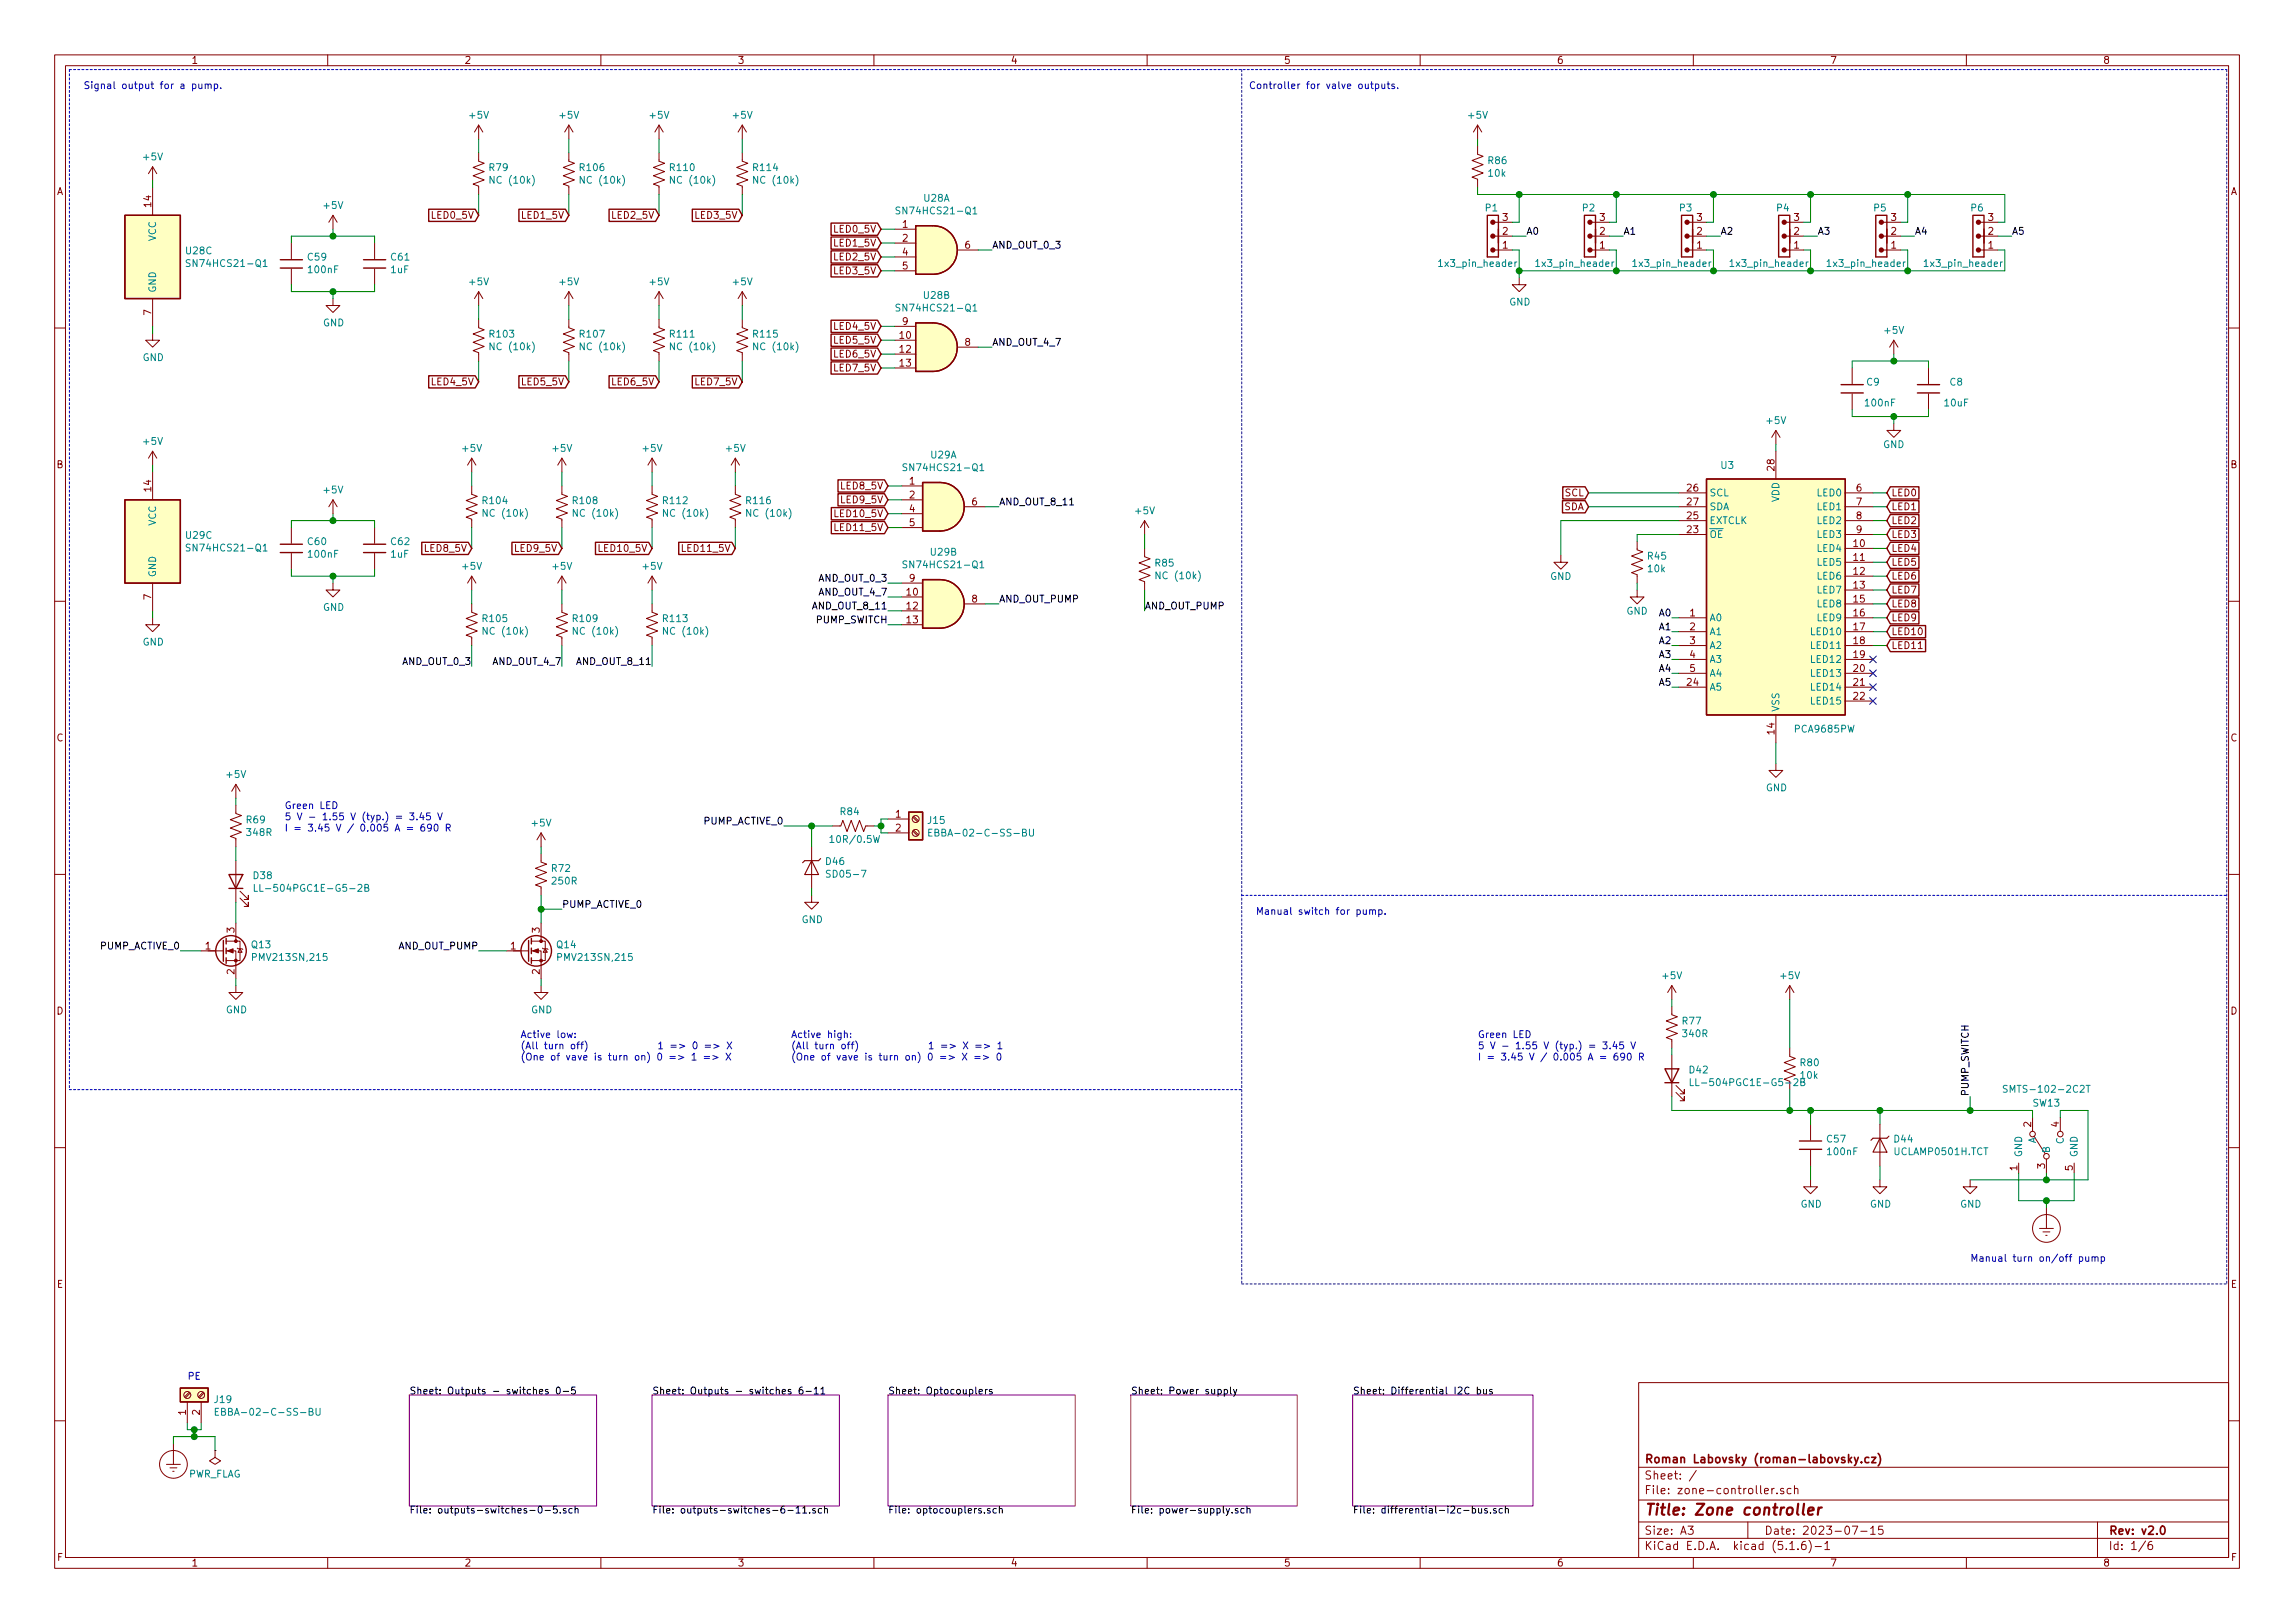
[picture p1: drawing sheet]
<svg xmlns="http://www.w3.org/2000/svg" width="420mm" height="297mm" viewBox="0 0 420 297" stroke-linecap="round" stroke-linejoin="round" font-family="sans-serif">
<defs><g id="words">
<text font-size="2.8" fill="#840000" x="301" y="277.3">Title: Zone controller</text>
<g font-size="2.1" fill="#840000">
<text x="301" y="267.8">Roman Labovsky (roman-labovsky.cz)</text>
<text x="301" y="273.5">File: zone-controller.sch</text>
<text x="301" y="270.8">Sheet: /</text>
<text x="301" y="280.9">Size: A3</text>
<text x="323" y="280.9">Date: 2023-07-15</text>
<text x="386" y="280.9">Rev: v2.0</text>
<text x="301" y="283.7">KiCad E.D.A. kicad (5.1.6)-1</text>
<text x="386" y="283.7">Id: 1/6</text>
</g>
<g font-size="1.8" fill="#840000">
<text x="35" y="11.7">1</text>
<text x="85" y="11.7">2</text>
<text x="135" y="11.7">3</text>
<text x="185" y="11.7">4</text>
<text x="235" y="11.7">5</text>
<text x="285" y="11.7">6</text>
<text x="335" y="11.7">7</text>
<text x="385" y="11.7">8</text>
<text x="10.4" y="35.7">A</text>
<text x="408.4" y="35.7">A</text>
<text x="27.7" y="37.8" transform="rotate(-90 27.7 37.8)">14</text>
<text x="79.2" y="40">LED0_5V</text>
<text x="95.7" y="40">LED1_5V</text>
<text x="112.2" y="40">LED2_5V</text>
<text x="127.4" y="40">LED3_5V</text>
<text x="165.3" y="41.7">1</text>
<text x="275.1" y="40.4">3</text>
<text x="292.9" y="40.4">3</text>
<text x="310.7" y="40.4">3</text>
<text x="328.4" y="40.4">3</text>
<text x="346.2" y="40.4">3</text>
<text x="364" y="40.4">3</text>
<text x="152.8" y="45.1">LED1_5V</text>
<text x="152.8" y="47.7">LED2_5V</text>
<text x="152.8" y="42.6">LED0_5V</text>
<text x="165.3" y="44.2">2</text>
<text x="165.3" y="46.8">4</text>
<text x="176.7" y="45.5">6</text>
<text x="275.1" y="45.5">1</text>
<text x="275.1" y="43">2</text>
<text x="292.9" y="45.5">1</text>
<text x="292.9" y="43">2</text>
<text x="310.7" y="45.5">1</text>
<text x="310.7" y="43">2</text>
<text x="328.4" y="45.5">1</text>
<text x="328.4" y="43">2</text>
<text x="346.2" y="45.5">1</text>
<text x="346.2" y="43">2</text>
<text x="364" y="45.5">1</text>
<text x="364" y="43">2</text>
<text x="152.8" y="50.2">LED3_5V</text>
<text x="165.3" y="49.3">5</text>
<text x="27.7" y="57.7" transform="rotate(-90 27.7 57.7)">7</text>
<text x="165.3" y="59.5">9</text>
<text x="152.8" y="60.4">LED4_5V</text>
<text x="152.8" y="62.9">LED5_5V</text>
<text x="152.8" y="65.4">LED6_5V</text>
<text x="164.8" y="62">10</text>
<text x="164.8" y="64.6">12</text>
<text x="176.7" y="63.3">8</text>
<text x="79.2" y="70.5">LED4_5V</text>
<text x="95.7" y="70.5">LED5_5V</text>
<text x="112.2" y="70.5">LED6_5V</text>
<text x="127.4" y="70.5">LED7_5V</text>
<text x="152.8" y="68">LED7_5V</text>
<text x="164.8" y="67.1">13</text>
<text x="10.4" y="85.7">B</text>
<text x="27.7" y="89.9" transform="rotate(-90 27.7 89.9)">14</text>
<text x="154.1" y="89.6">LED8_5V</text>
<text x="166.5" y="88.7">1</text>
<text x="308.9" y="90">26</text>
<text x="324.9" y="86.1" transform="rotate(-90 324.9 86.1)">28</text>
<text x="339.9" y="90">6</text>
<text x="408.4" y="85.7">B</text>
<text x="153.1" y="94.7">LED10_5V</text>
<text x="154.1" y="92.1">LED9_5V</text>
<text x="166.5" y="91.2">2</text>
<text x="166.5" y="93.8">4</text>
<text x="178" y="92.5">6</text>
<text x="286.3" y="93.4">SDA</text>
<text x="286.5" y="90.8">SCL</text>
<text x="308.9" y="95">25</text>
<text x="308.9" y="92.5">27</text>
<text x="339.9" y="92.5">7</text>
<text x="339.9" y="95">8</text>
<text x="346.2" y="95.9">LED2</text>
<text x="346.2" y="93.4">LED1</text>
<text x="346.2" y="90.8">LED0</text>
<text x="77.9" y="101">LED8_5V</text>
<text x="94.4" y="101">LED9_5V</text>
<text x="109.9" y="101">LED10_5V</text>
<text x="125.2" y="101">LED11_5V</text>
<text x="153.1" y="97.2">LED11_5V</text>
<text x="166.5" y="96.3">5</text>
<text x="308.9" y="97.6">23</text>
<text x="339.4" y="100.1">10</text>
<text x="339.9" y="97.6">9</text>
<text x="346.2" y="101">LED4</text>
<text x="346.2" y="98.5">LED3</text>
<text x="166.5" y="106.5">9</text>
<text x="339.4" y="102.7">11</text>
<text x="339.4" y="105.2">12</text>
<text x="339.4" y="107.7">13</text>
<text x="346.2" y="106.1">LED6</text>
<text x="346.2" y="103.5">LED5</text>
<text x="27.7" y="109.7" transform="rotate(-90 27.7 109.7)">7</text>
<text x="166" y="109">10</text>
<text x="166" y="111.5">12</text>
<text x="178" y="110.3">8</text>
<text x="309.4" y="112.8">1</text>
<text x="339.4" y="110.3">15</text>
<text x="339.4" y="112.8">16</text>
<text x="346.2" y="113.7">LED9</text>
<text x="346.2" y="111.2">LED8</text>
<text x="346.2" y="108.6">LED7</text>
<text x="166" y="114.1">13</text>
<text x="309.4" y="115.4">2</text>
<text x="309.4" y="117.9">3</text>
<text x="339.4" y="115.4">17</text>
<text x="339.4" y="117.9">18</text>
<text x="346.2" y="118.8">LED11</text>
<text x="346.2" y="116.2">LED10</text>
<text x="308.9" y="125.5">24</text>
<text x="309.4" y="120.4">4</text>
<text x="309.4" y="123">5</text>
<text x="339.4" y="120.4">19</text>
<text x="339.4" y="123">20</text>
<text x="339.4" y="125.5">21</text>
<text x="339.4" y="128.1">22</text>
<text x="10.4" y="135.7">C</text>
<text x="324.9" y="134.4" transform="rotate(-90 324.9 134.4)">14</text>
<text x="408.4" y="135.7">C</text>
<text x="164" y="149.6">1</text>
<text x="164" y="152.2">2</text>
<text x="37.6" y="173.8">1</text>
<text x="42.9" y="170.7" transform="rotate(-90 42.9 170.7)">3</text>
<text x="93.5" y="173.8">1</text>
<text x="98.8" y="170.7" transform="rotate(-90 98.8 170.7)">3</text>
<text x="42.9" y="178.3" transform="rotate(-90 42.9 178.3)">2</text>
<text x="98.8" y="178.3" transform="rotate(-90 98.8 178.3)">2</text>
<text x="10.4" y="185.7">D</text>
<text x="408.4" y="185.7">D</text>
<text x="371.9" y="206.3" transform="rotate(-90 371.9 206.3)">2</text>
<text x="376.9" y="206.3" transform="rotate(-90 376.9 206.3)">4</text>
<text x="369.3" y="214.2" transform="rotate(-90 369.3 214.2)">1</text>
<text x="374.4" y="213.9" transform="rotate(-90 374.4 213.9)">3</text>
<text x="379.5" y="214.2" transform="rotate(-90 379.5 214.2)">5</text>
<text x="10.4" y="235.7">E</text>
<text x="408.4" y="235.7">E</text>
<text x="34" y="259" transform="rotate(-90 34 259)">1</text>
<text x="36.6" y="259" transform="rotate(-90 36.6 259)">2</text>
<text x="10.5" y="285.7">F</text>
<text x="35" y="286.7">1</text>
<text x="85" y="286.7">2</text>
<text x="135" y="286.7">3</text>
<text x="185" y="286.7">4</text>
<text x="235" y="286.7">5</text>
<text x="285" y="286.7">6</text>
<text x="335" y="286.7">7</text>
<text x="385" y="286.7">8</text>
<text x="408.5" y="285.7">F</text>
</g>
<g font-size="1.8" fill="#0000c2">
<text x="15.2" y="16.3">Signal output for a pump.</text>
<text x="228.6" y="16.3">Controller for valve outputs.</text>
<text x="52.1" y="148.1">Green LED</text>
<text x="52.1" y="150.1">5 V - 1.55 V (typ.) = 3.45 V</text>
<text x="52.1" y="152.2">I = 3.45 V / 0.005 A = 690 R</text>
<text x="229.9" y="167.4">Manual switch for pump.</text>
<text x="95.2" y="190">Active low:</text>
<text x="144.8" y="190">Active high:</text>
<text x="270.5" y="190">Green LED</text>
<text x="95.2" y="192">(All turn off)</text>
<text x="95.2" y="194.1">(One of vave is turn on) 0 =&gt; 1 =&gt; X</text>
<text x="144.8" y="192">(All turn off)</text>
<text x="144.8" y="194.1">(One of vave is turn on) 0 =&gt; X =&gt; 0</text>
<text x="270.5" y="192">5 V - 1.55 V (typ.) = 3.45 V</text>
<text x="270.5" y="194.1">I = 3.45 V / 0.005 A = 690 R</text>
<text x="360.7" y="230.9">Manual turn on/off pump</text>
<text x="34.3" y="252.5">PE</text>
</g>
<g font-size="1.8" fill="#008484">
<text x="86" y="21.7">+5V</text>
<text x="102.5" y="21.7">+5V</text>
<text x="119" y="21.7">+5V</text>
<text x="134.3" y="21.7">+5V</text>
<text x="268.9" y="21.7">+5V</text>
<text x="26.3" y="29.3">+5V</text>
<text x="89.6" y="31.3">R79</text>
<text x="90.2" y="33.6">NC (10k)</text>
<text x="106.3" y="31.3">R106</text>
<text x="106.7" y="33.6">NC (10k)</text>
<text x="122.8" y="31.3">R110</text>
<text x="123.2" y="33.6">NC (10k)</text>
<text x="138" y="31.3">R114</text>
<text x="138.5" y="33.6">NC (10k)</text>
<text x="272.5" y="30">R86</text>
<text x="272.6" y="32.3">10k</text>
<text x="59.4" y="38.2">+5V</text>
<text x="164.9" y="39.2">SN74HCS21-Q1</text>
<text x="169.2" y="36.9">U28A</text>
<text x="272" y="38.7">P1</text>
<text x="289.8" y="38.7">P2</text>
<text x="307.5" y="38.7">P3</text>
<text x="325.3" y="38.7">P4</text>
<text x="343.1" y="38.7">P5</text>
<text x="360.9" y="38.7">P6</text>
<text x="28.6" y="44.2" transform="rotate(-90 28.6 44.2)">VCC</text>
<text x="34.1" y="46.5">U28C</text>
<text x="56.4" y="47.7">C59</text>
<text x="71.7" y="47.7">C61</text>
<text x="28.6" y="53.6" transform="rotate(-90 28.6 53.6)">GND</text>
<text x="35" y="48.9">SN74HCS21-Q1</text>
<text x="56.6" y="50">100nF</text>
<text x="71.6" y="50">1uF</text>
<text x="86" y="52.2">+5V</text>
<text x="102.5" y="52.2">+5V</text>
<text x="119" y="52.2">+5V</text>
<text x="134.3" y="52.2">+5V</text>
<text x="263.8" y="48.9">1x3_pin_header</text>
<text x="281.6" y="48.9">1x3_pin_header</text>
<text x="299.4" y="48.9">1x3_pin_header</text>
<text x="317.1" y="48.9">1x3_pin_header</text>
<text x="334.9" y="48.9">1x3_pin_header</text>
<text x="352.7" y="48.9">1x3_pin_header</text>
<text x="59.1" y="59.7">GND</text>
<text x="164.9" y="57">SN74HCS21-Q1</text>
<text x="169.2" y="54.7">U28B</text>
<text x="276.3" y="55.9">GND</text>
<text x="89.8" y="61.8">R103</text>
<text x="90.2" y="64.1">NC (10k)</text>
<text x="106.3" y="61.8">R107</text>
<text x="106.7" y="64.1">NC (10k)</text>
<text x="122.8" y="61.8">R111</text>
<text x="123.2" y="64.1">NC (10k)</text>
<text x="138" y="61.8">R115</text>
<text x="138.5" y="64.1">NC (10k)</text>
<text x="345.1" y="61.1">+5V</text>
<text x="26.1" y="66.1">GND</text>
<text x="341.8" y="70.6">C9</text>
<text x="357" y="70.6">C8</text>
<text x="323.5" y="77.6">+5V</text>
<text x="341.6" y="74.4">100nF</text>
<text x="356.1" y="74.4">10uF</text>
<text x="26.3" y="81.4">+5V</text>
<text x="84.8" y="82.7">+5V</text>
<text x="101.3" y="82.7">+5V</text>
<text x="117.8" y="82.7">+5V</text>
<text x="133" y="82.7">+5V</text>
<text x="170.5" y="83.9">U29A</text>
<text x="344.8" y="82">GND</text>
<text x="166.2" y="86.2">SN74HCS21-Q1</text>
<text x="315.1" y="85.8">U3</text>
<text x="59.4" y="90.3">+5V</text>
<text x="88.5" y="92.3">R104</text>
<text x="88.9" y="94.6">NC (10k)</text>
<text x="105" y="92.3">R108</text>
<text x="105.4" y="94.6">NC (10k)</text>
<text x="121.5" y="92.3">R112</text>
<text x="121.9" y="94.6">NC (10k)</text>
<text x="136.8" y="92.3">R116</text>
<text x="137.2" y="94.6">NC (10k)</text>
<text x="207.9" y="94.1">+5V</text>
<text x="312.9" y="95.9">EXTCLK</text>
<text x="312.9" y="90.8">SCL</text>
<text x="312.9" y="93.4">SDA</text>
<text x="325.8" y="91.9" transform="rotate(-90 325.8 91.9)">VDD</text>
<text x="332.8" y="90.8">LED0</text>
<text x="332.8" y="93.4">LED1</text>
<text x="332.8" y="95.9">LED2</text>
<text x="28.6" y="96.2" transform="rotate(-90 28.6 96.2)">VCC</text>
<text x="34.1" y="98.6">U29C</text>
<text x="35" y="100.9">SN74HCS21-Q1</text>
<text x="56.4" y="99.8">C60</text>
<text x="71.7" y="99.8">C62</text>
<text x="170.5" y="101.7">U29B</text>
<text x="312.9" y="98.5">OE</text>
<text x="332.8" y="101">LED4</text>
<text x="332.8" y="98.5">LED3</text>
<text x="28.6" y="105.7" transform="rotate(-90 28.6 105.7)">GND</text>
<text x="56.6" y="102.1">100nF</text>
<text x="71.6" y="102.1">1uF</text>
<text x="84.8" y="104.3">+5V</text>
<text x="101.3" y="104.3">+5V</text>
<text x="117.8" y="104.3">+5V</text>
<text x="166.2" y="104">SN74HCS21-Q1</text>
<text x="211.6" y="103.7">R85</text>
<text x="212.1" y="106">NC (10k)</text>
<text x="283.8" y="106.1">GND</text>
<text x="301.7" y="102.4">R45</text>
<text x="301.8" y="104.7">10k</text>
<text x="332.8" y="103.5">LED5</text>
<text x="332.8" y="106.1">LED6</text>
<text x="59.1" y="111.8">GND</text>
<text x="88.5" y="113.9">R105</text>
<text x="105" y="113.9">R109</text>
<text x="121.5" y="113.9">R113</text>
<text x="297.8" y="112.5">GND</text>
<text x="312.9" y="113.7">A0</text>
<text x="332.8" y="108.6">LED7</text>
<text x="332.8" y="111.2">LED8</text>
<text x="332.8" y="113.7">LED9</text>
<text x="26.1" y="118.1">GND</text>
<text x="88.9" y="116.2">NC (10k)</text>
<text x="105.4" y="116.2">NC (10k)</text>
<text x="121.9" y="116.2">NC (10k)</text>
<text x="312.9" y="116.2">A1</text>
<text x="312.9" y="118.8">A2</text>
<text x="331.8" y="116.2">LED10</text>
<text x="331.8" y="118.8">LED11</text>
<text x="312.9" y="121.3">A3</text>
<text x="312.9" y="123.9">A4</text>
<text x="331.8" y="121.3">LED12</text>
<text x="331.8" y="123.9">LED13</text>
<text x="312.9" y="126.4">A5</text>
<text x="325.8" y="130.3" transform="rotate(-90 325.8 130.3)">VSS</text>
<text x="331.8" y="126.4">LED14</text>
<text x="331.8" y="128.9">LED15</text>
<text x="328.8" y="134.1">PCA9685PW</text>
<text x="41.6" y="142.4">+5V</text>
<text x="153.9" y="149.2">R84</text>
<text x="323.3" y="144.8">GND</text>
<text x="45.2" y="150.7">R69</text>
<text x="45.3" y="153">348R</text>
<text x="97.5" y="151.3">+5V</text>
<text x="152.5" y="154.3">10R/0.5W</text>
<text x="170" y="150.8">J15</text>
<text x="171.9" y="153.1">EBBA-02-C-SS-BU</text>
<text x="46.5" y="160.9">D38</text>
<text x="101.1" y="159.6">R72</text>
<text x="101.2" y="161.9">250R</text>
<text x="151.3" y="158.3">D46</text>
<text x="151.9" y="160.6">SD05-7</text>
<text x="48.3" y="163.2">LL-504PGC1E-G5-2B</text>
<text x="46.1" y="173.5">Q13</text>
<text x="102" y="173.5">Q14</text>
<text x="146.8" y="168.9">GND</text>
<text x="46.7" y="175.9">PMV213SN,215</text>
<text x="102.6" y="175.9">PMV213SN,215</text>
<text x="304.5" y="179.2">+5V</text>
<text x="326.1" y="179.2">+5V</text>
<text x="41.4" y="185.5">GND</text>
<text x="97.2" y="185.5">GND</text>
<text x="308.1" y="187.5">R77</text>
<text x="308.2" y="189.8">340R</text>
<text x="309.3" y="196.5">D42</text>
<text x="329.7" y="195.1">R80</text>
<text x="329.7" y="197.4">10k</text>
<text x="311.2" y="198.8">LL-504PGC1E-G5-2B</text>
<text x="368" y="200">SMTS-102-2C2T</text>
<text x="372.2" y="202.5">SW13</text>
<text x="334.5" y="209.1">C57</text>
<text x="346.8" y="209.1">D44</text>
<text x="372.7" y="209.3" transform="rotate(-90 372.7 209.3)">A</text>
<text x="377.8" y="209.3" transform="rotate(-90 377.8 209.3)">C</text>
<text x="334.7" y="211.4">100nF</text>
<text x="347" y="211.4">UCLAMP0501H.TCT</text>
<text x="370.2" y="211.8" transform="rotate(-90 370.2 211.8)">GND</text>
<text x="375.3" y="211.1" transform="rotate(-90 375.3 211.1)">B</text>
<text x="380.4" y="211.8" transform="rotate(-90 380.4 211.8)">GND</text>
<text x="329.6" y="221">GND</text>
<text x="342.3" y="221">GND</text>
<text x="358.9" y="221">GND</text>
<text x="39.3" y="256.8">J19</text>
<text x="41.3" y="259.1">EBBA-02-C-SS-BU</text>
<text x="34.4" y="270.4">PWR_FLAG</text>
</g>
<g font-size="1.8">
<text x="181.6" y="45.5">AND_OUT_0_3</text>
<text x="279.4" y="43">A0</text>
<text x="297.2" y="43">A1</text>
<text x="315" y="43">A2</text>
<text x="332.7" y="43">A3</text>
<text x="350.5" y="43">A4</text>
<text x="368.3" y="43">A5</text>
<text x="181.6" y="63.3">AND_OUT_4_7</text>
<text x="182.9" y="92.5">AND_OUT_8_11</text>
<text x="150.1" y="106.5">AND_OUT_0_3</text>
<text x="149.1" y="111.5">AND_OUT_8_11</text>
<text x="150.1" y="109">AND_OUT_4_7</text>
<text x="182.9" y="110.3">AND_OUT_PUMP</text>
<text x="209.5" y="111.5">AND_OUT_PUMP</text>
<text x="303.8" y="112.8">A0</text>
<text x="149.5" y="114.1">PUMP_SWITCH</text>
<text x="303.8" y="115.4">A1</text>
<text x="303.8" y="117.9">A2</text>
<text x="73.9" y="121.7">AND_OUT_0_3</text>
<text x="90.4" y="121.7">AND_OUT_4_7</text>
<text x="105.9" y="121.7">AND_OUT_8_11</text>
<text x="303.8" y="125.5">A5</text>
<text x="303.8" y="123">A4</text>
<text x="303.8" y="120.4">A3</text>
<text x="129" y="150.9">PUMP_ACTIVE_0</text>
<text x="102.9" y="166.2">PUMP_ACTIVE_0</text>
<text x="18.5" y="173.8">PUMP_ACTIVE_0</text>
<text x="73" y="173.8">AND_OUT_PUMP</text>
<text x="360.4" y="200.7" transform="rotate(-90 360.4 200.7)">PUMP_SWITCH</text>
<text x="74.9" y="255.2">Sheet: Outputs - switches 0-5</text>
<text x="119.4" y="255.2">Sheet: Outputs - switches 6-11</text>
<text x="162.6" y="255.2">Sheet: Optocouplers</text>
<text x="207" y="255.2">Sheet: Power supply</text>
<text x="247.6" y="255.2">Sheet: Differential I2C bus</text>
<text x="74.9" y="277">File: outputs-switches-0-5.sch</text>
<text x="119.4" y="277">File: outputs-switches-6-11.sch</text>
<text x="162.6" y="277">File: optocouplers.sch</text>
<text x="207" y="277">File: power-supply.sch</text>
<text x="247.6" y="277">File: differential-i2c-bus.sch</text>
</g>
</g></defs>
<g fill="none" stroke="#840000" stroke-width=".18">
<path d="M10 10h400v277h-400zM12 12h396v273.1h-396zM60 10v2M110 10v2M160 10v2M210 10v2M260 10v2M310 10v2M360 10v2M27.9 30.5v2.6M27.9 34.3v5.1M27.9 30.5l-.7 1.3"/>
<path d="M27.9 30.5l.8 1.3M61 39.4l-.8 1.3M61 39.4v2.5M61 39.4l.7 1.3M87.6 28v1.5l1 .4-2 .7 2 .8-2 .8 2 .7-2 .8 1 .4v1.5M87.6 22.9l-.7 1.3M87.6 22.9v2.5M87.6 22.9l.8 1.3M104.1 28v1.5l1.1 .4-2.1 .7 2.1 .8-2.1 .8 2.1 .7-2.1 .8 1 .4v1.5M104.1 22.9l-.7 1.3M104.1 22.9v2.5M104.1 22.9l.8 1.3"/>
<path d="M120.6 28v1.5l1.1 .4-2.1 .7 2.1 .8-2.1 .8 2.1 .7-2.1 .8 1 .4v1.5M120.6 22.9l-.7 1.3M120.6 22.9v2.5M120.6 22.9l.8 1.3M135.9 28v1.5l1 .4-2 .7 2 .8-2 .8 2 .7-2 .8 1 .4v1.5M135.9 22.9l-.8 1.3M135.9 22.9v2.5M135.9 22.9l.8 1.3M270.5 26.7v1.5l1 .4-2 .8 2 .7-2 .8 2 .8-2 .7 1 .4v1.5M270.5 22.9l-.8 1.3M270.5 22.9v2.5M270.5 22.9l.8 1.3"/>
<path d="M27.9 54.6v5.1M53.3 44.5v2.9M53.3 49.2v2.9M61 54.6v1.3h1.2l-1.2 1.3-1.3-1.3h1.3M68.6 44.5v2.9M68.6 49.2v2.9M87.6 58.5v1.5l1 .4-2 .7 2 .8-2 .7 2 .8-2 .8 1 .4v1.5M87.6 53.4v2.5M87.6 53.4l-.7 1.2M87.6 53.4l.8 1.2M104.1 58.5v1.5l1.1 .4-2.1 .7 2.1 .8-2.1 .7 2.1 .8-2.1 .8 1 .4v1.5M104.1 53.4v2.5"/>
<path d="M104.1 53.4l-.7 1.2M104.1 53.4l.8 1.2M120.6 58.5v1.5l1.1 .4-2.1 .7 2.1 .8-2.1 .7 2.1 .8-2.1 .8 1 .4v1.5M120.6 53.4v2.5M120.6 53.4l-.7 1.2M120.6 53.4l.8 1.2M135.9 58.5v1.5l1 .4-2 .7 2 .8-2 .7 2 .8-2 .8 1 .4v1.5M135.9 53.4v2.5M135.9 53.4l-.8 1.2M135.9 53.4l.8 1.2M163.8 59.7h3.8M163.8 41.9h3.8"/>
<path d="M163.8 44.5h3.8M163.8 47h3.8M163.8 49.6h3.8M175.3 45.8h3.8M273.3 45.8h3.6M273.3 43.2h3.6M273.3 40.7h3.6M278.1 50.8v1.3h1.3l-1.3 1.3-1.2-1.3h1.2M291.1 45.8h3.5M291.1 43.2h3.5M291.1 40.7h3.5M308.9 45.8h3.5"/>
<path d="M308.9 43.2h3.5M308.9 40.7h3.5M326.6 45.8h3.6M326.6 43.2h3.6M326.6 40.7h3.6M344.4 45.8h3.6M344.4 43.2h3.6M344.4 40.7h3.6M362.2 45.8h3.6M362.2 43.2h3.6M362.2 40.7h3.6M10 60h2"/>
<path d="M27.9 61v1.3h1.3l-1.3 1.2-1.2-1.2h1.2M163.8 62.3h3.8M163.8 64.8h3.8M163.8 67.3h3.8M175.3 63.5h3.8M325.1 78.8v2.5M325.1 78.8l-.7 1.2M325.1 78.8l.8 1.2M339.1 67.3v2.9M339.1 72.1v2.9M346.7 77.5v1.3h1.3l-1.3 1.2-1.3-1.2h1.3M346.7 62.3l-.8 1.2"/>
<path d="M346.7 62.3v2.5M346.7 62.3l.8 1.2M353.1 67.3v2.9M353.1 72.1v2.9M408 60h2M27.9 82.6v2.5M27.9 86.4v5.1M27.9 82.6l-.7 1.3M27.9 82.6l.8 1.3M53.3 96.6v2.9M61 91.5v2.5M61 91.5l-.8 1.2"/>
<path d="M61 91.5l.7 1.2M68.6 96.6v2.9M86.4 88.9v1.6l1 .3-2.1 .8 2.1 .8-2.1 .7 2.1 .8-2.1 .8 1.1 .3v1.6M86.4 83.9v2.5M86.4 83.9l-.8 1.2M86.4 83.9l.7 1.2M102.9 88.9v1.6l1 .3-2 .8 2 .8-2 .7 2 .8-2 .8 1 .3v1.6M102.9 83.9v2.5M102.9 83.9l-.8 1.2M102.9 83.9l.7 1.2M119.4 88.9v1.6l1 .3-2 .8 2 .8-2 .7 2 .8-2 .8 1 .3v1.6M119.4 83.9l-.8 1.2"/>
<path d="M119.4 83.9v2.5M119.4 83.9l.7 1.2M134.6 88.9v1.6l1 .3-2 .8 2 .8-2 .7 2 .8-2 .8 1 .3v1.6M134.6 83.9v2.5M134.6 83.9l-.7 1.2M134.6 83.9l.8 1.2M165.1 88.9h3.8M165.1 91.5h3.8M165.1 94h3.8M165.1 96.6h3.8M176.5 92.7h3.8M209.5 95.3v2.5"/>
<path d="M209.5 95.3l-.7 1.3M209.5 95.3l.8 1.3M299.7 99.1v1.5l1 .4-2 .8 2 .7-2 .8 2 .7-2 .8 1 .4v1.5M307.3 92.7h5.1M307.3 97.8h5.1M307.3 95.3h5.1M307.3 90.2h5.1M325.1 82.6v5.1M337.8 92.7h5.1M337.8 97.8h5.1M337.8 95.3h5.1M337.8 90.2h5.1"/>
<path d="M10 110h2M27.9 113.1v1.2h1.3l-1.3 1.3-1.2-1.3h1.2M27.9 106.7v5.1M53.3 101.3v2.9M61 106.7v1.3h1.2l-1.2 1.3-1.3-1.3h1.3M68.6 101.3v2.9M86.4 110.5v1.6l1 .3-2.1 .8 2.1 .8-2.1 .7 2.1 .8-2.1 .7 1.1 .4v1.5M86.4 105.4v2.6M86.4 105.4l-.8 1.3M86.4 105.4l.7 1.3M102.9 110.5v1.6l1 .3-2 .8 2 .8-2 .7 2 .8-2 .7 1 .4v1.5M102.9 105.4v2.6"/>
<path d="M102.9 105.4l-.8 1.3M102.9 105.4l.7 1.3M119.4 110.5v1.6l1 .3-2 .8 2 .8-2 .7 2 .8-2 .7 1 .4v1.5M119.4 105.4v2.6M119.4 105.4l-.8 1.3M119.4 105.4l.7 1.3M165.1 109.3h3.8M165.1 111.8h3.8M165.1 114.3h3.8M165.1 106.7h3.8M176.5 110.5h3.8M209.5 100.4v1.5l1.1 .4-2.1 .7 2.1 .8-2.1 .8 2.1 .7-2.1 .8 1 .4v1.5"/>
<path d="M285.7 101.6v1.3h1.3l-1.3 1.3-1.2-1.3h1.2M299.7 108v1.3h1.3l-1.3 1.2-1.3-1.2h1.3M307.3 113.1h5.1M307.3 115.6h5.1M307.3 118.1h5.1M337.8 110.5h5.1M337.8 113.1h5.1M337.8 100.4h5.1M337.8 102.9h5.1M337.8 105.4h5.1M337.8 108h5.1M337.8 115.6h5.1"/>
<path d="M337.8 118.1h5.1M351.2 118.7h.7M408 110h2M307.3 120.7h5.1M307.3 123.2h5.1M307.3 125.8h5.1M325.1 139.7v1.3h1.3l-1.3 1.3-1.3-1.3h1.3M325.1 130.8v5.1M337.8 120.7h5.1M337.8 123.2h5.1M337.8 125.8h5.1M337.8 128.3h5.1"/>
<path d="M43.2 147.4v1.5l1 .4-2 .7 2 .8-2 .7 2 .8-2 .8 1 .4v1.5M43.2 143.5v2.6M43.2 157.5v7.6M43.2 143.5l-.8 1.3M43.2 143.5l.7 1.3M99.1 156.2v1.6l1 .4-2.1 .7 2.1 .8-2.1 .7 2.1 .8-2.1 .8 1.1 .3v1.6M99.1 152.4l-.8 1.3M99.1 152.4v2.6M99.1 152.4l.7 1.3M148.6 155v7.6M152.4 151.2h1.5l.4-1 .8 2 .7-2 .8 2 .8-2 .7 2 .4-1h1.5M162.6 149.9h3.8"/>
<path d="M162.6 152.4h3.8M167.1 152.1l.9 .8M167.1 149.6l.9 .8M167.3 151.9l.8 .9M167.3 149.4l.8 .8M10 160h2M36.8 174h4.1M41.4 174h1.8v5.1M41.4 172.2h2.5v3.6h-2.5M43.2 168.9v3.3M43.4 173.5l.2 .1h.7l.1 .2M43.9 164.4l1.6 1.5v-.8v.8h-.8"/>
<path d="M43.9 163.1l1.6 1.5v-.7v.7h-.8M43.9 173.6l.4 .7h-.7zM92.7 174h4.1M97.3 174h1.8v5.1M97.3 172.2h2.5v3.6h-2.5M99.1 168.9v3.3M99.3 173.5l.1 .1h.8l.1 .2M99.8 173.6l.4 .7h-.8zM148.6 163.9v1.2h1.3l-1.3 1.3-1.3-1.3h1.3M408 160h2M43.2 180.4v1.2h1.2l-1.2 1.3-1.3-1.3h1.3M99.1 180.4v1.2h1.2l-1.2 1.3-1.3-1.3h1.3"/>
<path d="M306.1 184.2v1.5l1 .4-2 .8 2 .7-2 .8 2 .7-2 .8 1 .4v1.5M306.1 180.4v2.5M306.1 193.1v7.6M306.1 180.4l-.8 1.2M306.1 180.4l.7 1.2M306.8 199.9l1.6 1.6v-.8v.8h-.8M306.8 198.7l1.6 1.5v-.8v.8h-.8M327.7 191.8v1.5l1 .4-2.1 .8 2.1 .7-2.1 .8 2.1 .8-2.1 .7 1.1 .4M327.7 180.4l-.8 1.2M327.7 180.4v2.5M327.7 198.2v1.2M327.7 180.4l.7 1.2"/>
<path d="M10 210h2M331.5 215.9v1.3h1.2l-1.2 1.3-1.3-1.3h1.3M331.5 205.8v2.9M331.5 210.5v2.9M344.2 215.9v1.3h1.2l-1.2 1.3-1.3-1.3h1.3M344.2 205.8v7.6M360.7 215.9v1.3h1.2l-1.2 1.3-1.3-1.3h1.3M369.6 212.9v1.8M372.1 204.5v2.5M372.4 207.9l2 3.2M374.6 212.1v2.6M377.2 204.5v2.5"/>
<path d="M408 210h2M373.4 224.8h2.5M374 225.5h1.3M374.5 226.1h.3M374.6 221v3.8M34.3 256.6v3.8M34.6 254.8l-.8 .9M34.8 255l-.8 .8M36.8 256.6v3.8M37.2 254.8l-.9 .9M37.3 255l-.8 .8M300 253h108v32.1h-108z"/>
<path d="M10 260h2M30.5 268h2.5M31.1 268.6h1.3M31.6 269.3h.3M31.7 264.2v3.8M39.4 265.5v1.2l1 .7-1 .6-1-.6 1-.7M39.4 265.5h.1M300 278.5h108M300 274.5h108M300 268.5h108M309 279.3h1l-.5 .6 .4 .1v.7l-.2 .1-.7-.1M310.5 269.1l-1.2 2"/>
<path d="M320 278.5v3M323 272.9l.7-.1v-.3l-.5-.1-.2 .2 .1 .7h.6M324.4 272.4v1M324.8 272.4l-.4 .3M325.3 273.3v.1M326.5 272.5l-.3-.1-.2 .2v.2l.5 .2v.3h-.5M327.9 272.5l-.4-.1-.3 .3 .1 .6h.6M328.5 272.5l.3-.1 .3 .1 .1 .9M328.5 271.9v1.5M339.1 279.3h1l-.6 1.5M342.5 279.7l.4-.4v1.5M344.7 279.3h-.7l-.1 .7 .2-.1h.5l.2 .3-.1 .5-.3 .1-.5-.1"/>
<path d="M384 278.5v6.6M408 260h2M60 285.1v1.9M110 285.1v1.9M160 285.1v1.9M210 285.1v1.9M260 285.1v1.9M300 281.5h108M310 285.1v1.9M327.7 283.6h.8M329.2 283.5v.1M330.5 282.1a.59 .59 0 0 0-.7 .6v.6l.1 .2 .5 .1 .2-.1 .1-.5-.2-.3h-.4l-.3 .3"/>
<path d="M331.2 281.9a1.71 1.71 0 0 1 0 2.3M332.3 283h1.2M334.1 282.5l.4-.4v1.5M334.1 283.6h.8M340.7 280.2h1.1M342.5 280.8h.8M360 285.1v1.9M392.8 282l-1.3 2M394 282.1l-.5 .1a.96 .96 0 0 0 0 1.4l.5-.1 .1-.5-.3-.3h-.4l-.2 .3"/>
<circle cx="167.6" cy="152.4" r=".63"/>
<circle cx="167.6" cy="149.9" r=".63"/>
<circle cx="372.1" cy="207.6" r=".51"/>
<circle cx="374.6" cy="211.6" r=".51"/>
<circle cx="377.2" cy="207.6" r=".51"/>
<circle cx="374.6" cy="224.8" r="2.54"/>
<circle cx="34.3" cy="255.3" r=".63"/>
<circle cx="36.8" cy="255.3" r=".63"/>
<circle cx="31.7" cy="268" r="2.54"/>
</g>
<path d="M339.5 266.7l.4 1M340.2 266.7l-.5 1.4-.2 .1M340.8 267.6v.1M342.1 266.8l-.4-.1-.3 .3 .2 .6h.5M342.6 266.7h.8l-.8 1h.8M343.8 266a1.71 1.71 0 0 1 0 2.3M395.7 279.5l.2-.2a.81 .81 0 0 1 .6 .6 .81 .81 0 0 1-.3 .8l-.2 .1a.79 .79 0 0 1-.3-1.3z" fill="none" stroke="#840000" stroke-width=".3"/>
<path d="M330.3 275.2l-.3 1.7 .3 .3M331.1 276.6l.9-.2v-.4l-.6-.1-.3 .3v.9l.2 .1 .6-.1M332.9 275.9l-.1 1.3M333.5 275.9a.5 .5 0 0 0-.6 .4" fill="none" stroke="#840000" stroke-width=".41"/>
<path d="M74.9 255.3h34.3v20.3h-34.3zM119.4 255.3h34.3v20.3h-34.3zM162.6 255.3h34.2v20.3h-34.2zM207 255.3h30.5v20.3h-30.5zM247.6 255.3h33.1v20.3h-33.1z" fill="none" stroke="#840084" stroke-width=".18"/>
<g fill="none" stroke="#000" stroke-width=".18">
<path d="M195.8 92.4h.7M98.8 254.7l.6-.1-.1-.3h-.4l-.1 .2v.6h.5M100.3 254.3h-.3l-.2 .2 .1 .1 .4 .2v.3h-.5M102 254l.2-.1a.69 .69 0 0 1 .4 .6 .69 .69 0 0 1-.4 .6l-.2-.1-.1-.4zM103.1 254.6h1M105.3 253.9h-.6l-.1 .6 .5-.2 .3 .3v.3l-.3 .2-.5-.1M144.8 254.3h-.3l-.2 .2v.1l.5 .2v.3h-.5M146.9 253.9h-.4a.87 .87 0 0 0 0 1.2l.5-.1v-.5l-.5-.2-.2 .3M147.6 254.6h.9M149.1 254.2l.3-.3v1.2M149.1 255.1h.7M150.3 254.2l.3-.3v1.2"/>
<path d="M150.3 255.1h.7M179.2 254.7l.7-.1-.1-.3h-.4l-.2 .2 .1 .6h.5M180.4 254.3v.8M180.8 254.3h-.3l-.1 .2M181.6 254.3h-.3l-.2 .2 .1 .1 .4 .2v.3h-.5M224.1 254.3h.4l.2 .2-.1 .6h-.5M224.1 254.3v1.3M225.3 253.9v1.1l.2 .1M225.8 254.3l.3 .8M226.4 254.3l-.4 1.1-.2 .2M268.9 254a.6 .6 0 0 0-.8 .4 .6 .6 0 0 0 .6 .7l.2-.1M270.5 254.3h.3l.3 .2-.2 .6h-.4"/>
<path d="M270.5 253.9v1.2M271.6 254.3l.1 .8h.3l.1-.1M272.1 254.3v.8M273.2 254.3h-.3l-.2 .2v.1l.5 .2v.3h-.5M98.6 275.8l.2-.1a.69 .69 0 0 1 .5 .6 .69 .69 0 0 1-.5 .6l-.2-.1-.1-.4zM99.8 276.4h1M102 275.7h-.6l-.1 .6 .5-.2 .2 .3v.3l-.2 .2-.5-.1M102.6 276.8v.1M103.6 276.1h-.3l-.2 .2 .1 .1 .4 .2v.3h-.5M104.7 276.1h-.3l-.3 .2 .2 .6h.4M105.3 276.2l.2-.1h.3v.8M105.3 275.7v1.2"/>
<path d="M144.2 276.4h1M145.7 276l.4-.3v1.2M145.7 276.9h.8M147 276l.3-.3v1.2M147 276.9h.7M148.2 276.8v.1M149.3 276.1h-.4l-.1 .2v.1l.5 .2v.3h-.5M150.4 276.1h-.4l-.2 .2 .1 .6h.5M151 276.2l.1-.1h.3l.1 .8M151 275.7v1.2M180.2 276.8v.1M181.3 276.1h-.4l-.1 .2v.1l.5 .2v.3h-.5"/>
<path d="M182.4 276.1h-.4l-.2 .2 .1 .6h.5M183 276.2l.1-.1h.3l.1 .8M183 275.7v1.2M225.6 276.8v.1M226.6 276.1h-.3l-.2 .2 .1 .1 .4 .2v.3h-.5M227.8 276.1h-.4l-.2 .2 .1 .6h.5M228.3 276.2l.2-.1h.3l.1 .8M228.3 275.7v1.2M269.5 276.1h.4l.3 .2-.2 .6h-.5M270.7 276.1l.1 .8h.3l.1-.1M271.2 276.1v.8M272.3 276.1h-.3l-.2 .2 .1 .1 .4 .2v.3h-.5"/>
<path d="M272.9 276.8v.1M273.9 276.1h-.3l-.2 .2 .1 .1 .4 .2v.3h-.5M275.1 276.1h-.4l-.3 .2 .2 .6h.5M275.6 276.2l.2-.1h.3v.8M275.6 275.7v1.2"/>
</g>
<g fill="none" stroke="#008484" stroke-width=".18">
<path d="M97.5 32.1a1.47 1.47 0 0 1 0 1.9M114 32.1a1.47 1.47 0 0 1 0 1.9M130.5 32.1a1.47 1.47 0 0 1 0 1.9M145.7 32.1a1.47 1.47 0 0 1 0 1.9M164.7 38l-.4-.1-.2 .1v.4l.5 .2 .1 .3-.2 .3-.5-.1M178.1 38.2l.4-.3v1.3M178.1 39.2h.7M34.8 47.6l-.5-.1-.2 .1v.4l.6 .2 .1 .4-.2 .2-.5-.1M48.2 47.9l.3-.4v1.3M48.2 48.8h.7M164.7 55.7h-.4l-.2 .1v.3l.5 .3 .1 .3-.2 .2h-.5M178.1 56l.4-.3v1.2"/>
<path d="M178.1 56.9h.7M277.3 47.9v.9M277.7 47.9l-.4 .3M295.1 47.9v.9M295.5 47.9l-.4 .3M312.9 47.9v.9M313.3 47.9l-.4 .3M330.7 47.9v.9M331 47.9l-.3 .3M348.5 47.9v.9M348.8 47.9l-.3 .3M366.2 47.9v.9"/>
<path d="M366.6 47.9l-.4 .3M97.5 62.6a1.47 1.47 0 0 1 0 1.9M114 62.6a1.47 1.47 0 0 1 0 1.9M130.5 62.6a1.47 1.47 0 0 1 0 1.9M145.7 62.6a1.47 1.47 0 0 1 0 1.9M34.8 99.7l-.5-.1-.2 .1v.4l.6 .2 .1 .3-.2 .2h-.5M48.2 99.9l.3-.3v1.2M96.2 93.1a1.47 1.47 0 0 1 0 1.9M112.7 93.1a1.47 1.47 0 0 1 0 1.9M129.2 93.1a1.47 1.47 0 0 1 0 1.9M144.4 93.1a1.47 1.47 0 0 1 0 1.9M166 84.9h-.5l-.1 .1v.4l.5 .2 .1 .3-.2 .2h-.5"/>
<path d="M179.4 85.2l.4-.3v1.2M179.4 86.1h.7M48.2 100.8h.7M96.2 114.6a1.47 1.47 0 0 1 0 2M112.7 114.6a1.47 1.47 0 0 1 0 2M129.2 114.6a1.47 1.47 0 0 1 0 2M166 102.7h-.5l-.1 .1v.3l.5 .3 .1 .3-.2 .2h-.5M179.4 103l.4-.3v1.2M179.4 103.9h.7M219.4 104.5a1.47 1.47 0 0 1 0 1.9M151.9 153.3l.4-.4v1.3M151.9 154.2h.8"/>
<path d="M152 159.3h-.5l-.2 .1v.4l.6 .2 .1 .3-.2 .2h-.5M157.7 159.3h.8l-.5 1.2M159.9 152.9l.3 1.3 .3-.9 .2 .9 .3-1.3M170 152.4h.5M170.6 151.8h-.6v1.2h.6M171.2 152.4l.5-.1 .2-.2-.1-.2-.6-.1v1.2h.5l.2-.1v-.3l-.3-.2M187.2 152.4l.6-.1 .1-.2-.1-.2-.6-.1v1.2h.5l.2-.1v-.3l-.3-.2M188.5 151.8v1l.2 .2h.4l.1-.2v-1M46.2 175.2l.7-.1v-.5l-.7-.1v1.3M46.6 161.9v1.2h.5M47.6 161.9v1.2h.6M65.5 162l.5-.1 .3 .3-.8 .9h.8"/>
<path d="M66.8 162.5l.6-.1v-.4l-.6-.1v1.2h.5l.2-.2v-.2l-.3-.2M102.1 175.2l.7-.1v-.5l-.7-.1v1.3M309.4 197.4v1.3h.6M310.5 197.4v1.3h.6M328.4 197.5l.5-.1 .3 .4-.8 .9h.8M329.7 198h.6v-.5l-.6-.1v1.3h.5l.2-.2v-.2l-.3-.3M367.5 198.7l-.5-.1-.2 .2v.3l.6 .3 .1 .3-.3 .2h-.4M381.9 198.6h.8M382.3 198.6v1.3M39.4 258.4h.5M40 257.7h-.6v1.3h.6M40.6 258.4l.5-.1 .1-.2v-.2l-.6-.2v1.3h.4l.2-.1 .1-.3-.3-.2"/>
<path d="M56.6 258.4l.5-.1 .2-.2-.1-.2-.6-.2v1.3h.5l.2-.1v-.3l-.3-.2M57.9 257.7v1.1l.2 .2h.4l.1-.2v-1.1"/>
</g>
<path d="M148.6 157.5l1.3 2.6h-2.6zM150.2 157.1l-.3 .4h-2.6l-.4 .4M344.2 208.3l1.2 2.6h-2.5zM345.8 207.9l-.4 .4h-2.5l-.4 .4" fill="none" stroke="#840000" stroke-width=".2"/>
<g fill="none" stroke="#840000" stroke-width=".25">
<path d="M22.9 39.4h10.1v15.2h-10.1zM78.5 38.3h8.5l.6 1.1-.6 1.1h-8.5zM95 38.3h8.5l.6 1.1-.6 1.1h-8.5zM111.5 38.3h8.5l.6 1.1-.6 1.1h-8.5zM126.7 38.3h8.6l.6 1.1-.6 1.1h-8.6zM51.3 49.1h4.1M51.3 47.5h4.1M66.5 49.1h4.1M66.5 47.5h4.1M152.1 43.4h8.6l.6 1.1-.6 1.1h-8.6zM152.1 45.9h8.6l.6 1.1-.6 1.1h-8.6zM152.1 48.4h8.6l.6 1.2-.6 1.1h-8.6z"/>
<path d="M152.1 58.6h8.6l.6 1.1-.6 1.1h-8.6zM152.1 40.8h8.6l.6 1.1-.6 1.2h-8.6zM167.6 59.1h3.2a4.4 4.4 0 0 1 4.5 4.4 4.4 4.4 0 0 1-4.5 4.5h-3.2zM167.6 41.3h3.2a4.4 4.4 0 0 1 4.5 4.5 4.4 4.4 0 0 1-4.5 4.4h-3.2zM274.3 44.5v-5.1h-2v7.6M274.3 41.9v5.1M292.1 44.5v-5.1h-2v7.6M292.1 41.9v5.1M309.9 44.5v-5.1h-2.1v7.6M309.9 41.9v5.1M327.7 44.5v-5.1h-2.1v7.6M327.7 41.9v5.1"/>
<path d="M345.4 44.5v-5.1h-2v7.6M345.4 41.9v5.1M363.2 44.5v-5.1h-2v7.6M363.2 41.9v5.1M78.5 68.8h8.5l.6 1.1-.6 1.1h-8.5zM95 68.8h8.5l.6 1.1-.6 1.1h-8.5zM111.5 68.8h8.5l.6 1.1-.6 1.1h-8.5zM126.7 68.8h8.6l.6 1.1-.6 1.1h-8.6zM152.1 61.1h8.6l.6 1.2-.6 1.1h-8.6zM152.1 63.7h8.6l.6 1.1-.6 1.1h-8.6zM152.1 66.2h8.6l.6 1.1-.6 1.2h-8.6zM337.1 70.4h4"/>
<path d="M337.1 71.9h4M351 70.4h4.1M351 71.9h4.1M22.9 91.5h10.1v15.2h-10.1zM51.3 99.6h4.1M66.5 99.6h4.1M77.2 99.2h8.5l.7 1.2-.7 1.1h-8.5zM93.7 99.2h8.5l.7 1.2-.7 1.1h-8.5zM109 99.2h9.7l.7 1.2-.7 1.1h-9.7zM124.3 99.2h9.7l.6 1.2-.6 1.1h-9.7zM152.2 92.9h9.7l.7 1.1-.7 1.1h-9.7zM152.2 95.4h9.7l.7 1.2-.7 1.1h-9.7z"/>
<path d="M153.4 87.8h8.5l.7 1.1-.7 1.2h-8.5zM153.4 90.4h8.5l.7 1.1-.7 1.1h-8.5zM168.9 88.3h3.2a4.4 4.4 0 0 1 4.4 4.4 4.4 4.4 0 0 1-4.4 4.5h-3.2zM286.1 91.6h4.1l.6 1.1-.6 1.2h-4.1zM286.1 89.1h4.1l.6 1.1-.6 1.1h-4.1zM312.4 87.7h25.4v43.1h-25.4zM346.1 99.2h5.2v2.3h-5.2l-.7-1.1zM346.1 96.7h5.2v2.2h-5.2l-.7-1.1zM346.1 94.2h5.2v2.2h-5.2l-.7-1.1zM346.1 91.6h5.2v2.3h-5.2l-.7-1.2zM346.1 89.1h5.2v2.2h-5.2l-.7-1.1zM51.3 101.1h4.1"/>
<path d="M66.5 101.1h4.1M168.9 106.1h3.2a4.4 4.4 0 0 1 4.4 4.4 4.4 4.4 0 0 1-4.4 4.5h-3.2zM346.1 117h6.4v2.3h-6.4l-.7-1.2zM346.1 114.5h6.4v2.2h-6.4l-.7-1.1zM346.1 111.9h5.2v2.3h-5.2l-.7-1.1zM346.1 109.4h5.2v2.2h-5.2l-.7-1.1zM346.1 106.9h5.2v2.2h-5.2l-.7-1.1zM346.1 104.3h5.2v2.3h-5.2l-.7-1.2zM346.1 101.8h5.2v2.2h-5.2l-.7-1.1zM166.4 148.6h2.5v5.1h-2.5zM40.9 172.1v3.8M41.4 171.7v1.1"/>
<path d="M41.4 173.5v1M41.4 175.3v1M41.9 160.1h2.5l-1.2 2.5zM41.9 162.6h2.5M96.8 172.1v3.8M97.3 171.7v1.1M97.3 173.5v1M97.3 175.3v1M304.8 195.6h2.5l-1.2 2.6zM304.8 198.2h2.5M329.4 208.8h4.1M329.4 210.3h4.1"/>
<path d="M33 254h5.1v2.6h-5.1z"/>
<circle cx="42.3" cy="174" r="2.79"/>
<circle cx="98.2" cy="174" r="2.79"/>
</g>
<g fill="#ffffc2" stroke="#ffffc2" stroke-width=".18">
<path d="M166.4 148.6h2.5v5.1h-2.5z"/>
<path d="M172.1 106.1a4.4 4.4 0 0 1 4.4 4.4 4.4 4.4 0 0 1-4.4 4.5z"/>
<path d="M168.9 106.1h3.2v8.9h-3.2z"/>
<path d="M172.1 88.3a4.4 4.4 0 0 1 4.4 4.4 4.4 4.4 0 0 1-4.4 4.5z"/>
<path d="M168.9 88.3h3.2v8.9h-3.2z"/>
<path d="M22.9 39.4h10.1v15.2h-10.1z"/>
<path d="M170.8 59.1a4.4 4.4 0 0 1 4.5 4.4 4.4 4.4 0 0 1-4.5 4.5z"/>
<path d="M167.6 59.1h3.2v8.9h-3.2z"/>
<path d="M170.8 41.3a4.4 4.4 0 0 1 4.5 4.5 4.4 4.4 0 0 1-4.5 4.4z"/>
<path d="M167.6 41.3h3.2v8.9h-3.2z"/>
<path d="M22.9 91.5h10.1v15.2h-10.1z"/>
<path d="M312.4 87.7h25.4v43.1h-25.4z"/>
<path d="M33 254h5.1v2.6h-5.1z"/>
</g>
<g fill="#840000" stroke="#840000" stroke-width=".18">
<path d="M41.7 174l1-.4v.8z"/>
<path d="M97.5 174l1.1-.4v.8z"/>
<circle cx="43.2" cy="175.8" r=".25"/>
<circle cx="43.2" cy="172.2" r=".25"/>
<circle cx="99.1" cy="175.8" r=".25"/>
<circle cx="99.1" cy="172.2" r=".25"/>
</g>
<g fill="none" stroke="#840000" stroke-width=".46">
<circle cx="273.3" cy="40.7" r=".25"/>
<circle cx="273.3" cy="45.8" r=".25"/>
<circle cx="273.3" cy="43.2" r=".25"/>
<circle cx="291.1" cy="40.7" r=".25"/>
<circle cx="291.1" cy="43.2" r=".25"/>
<circle cx="291.1" cy="45.8" r=".25"/>
<circle cx="308.9" cy="40.7" r=".25"/>
<circle cx="308.9" cy="45.8" r=".25"/>
<circle cx="308.9" cy="43.2" r=".25"/>
<circle cx="326.6" cy="40.7" r=".25"/>
<circle cx="326.6" cy="43.2" r=".25"/>
<circle cx="326.6" cy="45.8" r=".25"/>
<circle cx="344.4" cy="40.7" r=".25"/>
<circle cx="344.4" cy="43.2" r=".25"/>
<circle cx="344.4" cy="45.8" r=".25"/>
<circle cx="362.2" cy="40.7" r=".25"/>
<circle cx="362.2" cy="45.8" r=".25"/>
<circle cx="362.2" cy="43.2" r=".25"/>
</g>
<path d="M12.7 12.7h395M12.7 12.7v186.7M227.3 12.7v222.3M407.7 12.7v222.3M227.3 163.9h180.4M12.7 199.4h214.6M227.3 235h180.4" fill="none" stroke="#0000c2" stroke-width=".18" stroke-dasharray=".4 .4"/>
<g fill="none" stroke="#008400" stroke-width=".18">
<path d="M27.9 33.1v1.2M87.6 25.4v2.6M87.6 35.6v3.8M104.1 25.4v2.6M104.1 35.6v3.8M120.6 25.4v2.6M120.6 35.6v3.8M135.9 25.4v2.6M135.9 35.6v3.8M270.5 34.3v1.3h96.5v5.1h-1.2M270.5 25.4v1.3M278.1 35.6v5.1h-1.2"/>
<path d="M295.9 35.6v5.1h-1.3M313.7 35.6v5.1h-1.3M331.5 35.6v5.1h-1.3M349.2 35.6v5.1h-1.2M27.9 59.7v1.3M53.3 44.5v-1.3h15.3v1.3M53.3 52.1v1.3h15.3v-1.3M61 41.9v1.3M61 53.4v1.2M87.6 55.9v2.6M104.1 55.9v2.6M120.6 55.9v2.6"/>
<path d="M135.9 55.9v2.6M161.3 47h2.5M161.3 59.7h2.5M161.3 49.6h2.5M161.3 44.5h2.5M161.3 41.9h2.5M179.1 45.8h2.5M276.9 43.2h2.5M276.9 45.8h1.2v5M294.6 43.2h2.6M294.6 45.8h1.3v3.8M312.4 43.2h2.6"/>
<path d="M312.4 45.8h1.3v3.8M330.2 43.2h2.5M330.2 45.8h1.3v3.8M348 45.8h1.2v3.8M348 43.2h2.5M365.8 43.2h2.5M365.8 45.8h1.2v3.8h-88.9M87.6 66.1v3.8M104.1 66.1v3.8M120.6 66.1v3.8M135.9 66.1v3.8M161.3 67.3h2.5"/>
<path d="M161.3 64.8h2.5M161.3 62.3h2.5M179.1 63.5h2.5M339.1 67.3v-1.2h14v1.2M339.1 75v1.2h14v-1.2M346.7 64.8v1.3M346.7 76.2v1.3M27.9 85.1v1.3M53.3 96.6v-1.3h15.3v1.3M61 94v1.3M86.4 86.4v2.5M86.4 96.6v3.8"/>
<path d="M102.9 86.4v2.5M102.9 96.6v3.8M119.4 86.4v2.5M119.4 96.6v3.8M134.6 86.4v2.5M134.6 96.6v3.8M162.6 96.6h2.5M162.6 94h2.5M162.6 91.5h2.5M162.6 88.9h2.5M180.3 92.7h2.6M209.5 97.8v2.6"/>
<path d="M290.8 92.7h16.5M290.8 90.2h16.5M307.3 95.3h-21.6v6.3M307.3 97.8h-7.6v1.3M325.1 81.3v1.3M342.9 95.3h2.5M342.9 92.7h2.5M342.9 97.8h2.5M342.9 90.2h2.5M27.9 111.8v1.3M53.3 104.2v1.2h15.3v-1.2M61 105.4v1.3"/>
<path d="M86.4 108v2.5M86.4 118.1v3.9M102.9 108v2.5M102.9 118.1v3.9M119.4 108v2.5M119.4 118.1v3.9M162.6 111.8h2.5M162.6 109.3h2.5M162.6 106.7h2.5M162.6 114.3h2.5M180.3 110.5h2.6M209.5 108v3.8"/>
<path d="M299.7 106.7v1.3M306.1 113.1h1.2M306.1 115.6h1.2M306.1 118.1h1.2M342.9 105.4h2.5M342.9 110.5h2.5M342.9 113.1h2.5M342.9 115.6h2.5M342.9 118.1h2.5M342.9 108h2.5M342.9 102.9h2.5M342.9 100.4h2.5"/>
<path d="M306.1 120.7h1.2M306.1 123.2h1.2M306.1 125.8h1.2M325.1 135.9v3.8M43.2 146.1v1.3M43.2 155v2.5M99.1 155v1.2M143.5 151.2h8.9M148.6 151.2v3.8M160 151.2h1.3M162.6 149.9h-1.3v2.5h1.3M33 174h3.8"/>
<path d="M43.2 165.1v3.8M43.2 179.1v1.3M87.6 174h5.1M99.1 166.4h3.8M99.1 163.9v5M99.1 179.1v1.3M148.6 162.6v1.3M306.1 182.9v1.3M306.1 191.8v1.3M327.7 182.9v8.9M327.7 199.4v3.8M306.1 200.7v2.5h66v1.3"/>
<path d="M331.5 203.2v2.6M331.5 213.4v2.5M344.2 203.2v2.6M344.2 213.4v2.5M360.7 200.7v2.5M369.6 214.7v5h10.1v-5M374.6 214.7v1.2M374.6 219.7v1.3M377.2 204.5v-1.3h5.1v12.7h-21.6M31.7 264.2v-1.3h7.7v2.6M34.3 260.4v1.3h2.5v-1.3M35.6 261.7v1.2"/>
</g>
<g fill="none" stroke="#0000c2" stroke-width=".18">
<path d="M35.3 15.4h.3l.3 .2-.2 .6h-.4M36.4 15.4l.1 .8h.3l.2-.1M37 15.4v.8M37.6 15.5l.1-.1h.3l.1 .8M37.6 15.4v.8M38.1 15.6l.2-.2h.3l.1 .8M39.2 15.4h.4l.3 .2-.2 .6h-.5M39.2 15.4v1.2M40.4 16.1v.1M250.9 15.4h.5M251.1 14.9v1.1l.3 .2M251.8 15.4h.4l.2 .2-.1 .6h-.5"/>
<path d="M251.8 15.4v1.2M253 15.4v.8h.3l.2-.1M253.5 15.4v.8M253.9 15.4h.5M254.1 14.9v1.1l.3 .2M255.3 15.4h-.3l-.2 .2v.1l.5 .2v.3h-.5M255.9 16.1v.1M61 146.7a.64 .64 0 0 1 .7 .7 .64 .64 0 0 1-.7 .6zM74.6 151.4h.9M74.6 151.8h.9M75 148.8h.8l-.4 .5 .3 .1v.5l-.2 .1-.5-.1M76.3 149.9v.1"/>
<path d="M77.2 148.7l-.3 .9h.7M77.5 149.2v.8M77.6 150.8h-.2a.79 .79 0 0 0-.1 1.3l.4-.1v-.6l-.4-.1-.3 .3M78.7 148.8h-.6v.6l.5-.1 .2 .2v.3l-.2 .2-.5-.1M79 151.4l-.3 .2h-.3l-.1-.2 .1-.5 .3-.1 .2 .2a.84 .84 0 0 1-.3 1.1h-.2M79.6 151l.2-.2a.69 .69 0 0 1 .4 .7 .69 .69 0 0 1-.4 .6l-.2-.1-.1-.4zM80.1 148.8l.5 1.2 .4-1.2M81.7 151.5l.6-.1 .1-.4-.7-.2v1.3M82 151.5l.4 .6M249.6 166.5l.1 .8h.3l.1-.1M250.1 166.5v.8M250.7 166.6l.2-.1 .3 .1 .1 .7"/>
<path d="M250.7 166.5v.8M251.3 166.7l.2-.2 .3 .1v.7M252.4 166.6l.4-.1 .2 .2-.1 .6h-.5M252.4 166.5v1.3M253.6 167.2v.1M103.8 189.1l.3 .8 .2-.6 .3 .6 .2-.8M104.6 191.2l.2-.1 .4 .1v.5l-.1 .2-.3 .1-.2-.2zM105.3 189.8v.1M105.3 189.1v.1M105.6 191.1h.5M106.1 190.7l-.3 .2v1.1M106.3 191.1h.5"/>
<path d="M106.8 190.7l-.3 .2v1.1M107.1 190.5a1.47 1.47 0 0 1 0 1.9M120.6 191l.4-.3v1.3M120.6 192h.7M122.8 191.3h1M122.8 191.7h1M124.2 193.2l1 .3-1 .4M124.4 191.1l1 .4-1 .3M126.7 193.1l.4-.4v1.3M126.7 194h.7M127 190.8l.2-.1a.67 .67 0 0 1 .4 .6 .67 .67 0 0 1-.4 .7l-.3-.5zM128.9 193.4h1"/>
<path d="M128.9 193.7h1M129.1 191.3h1M129.1 191.7h1M130.5 193.2l1 .3-1 .4M130.7 191.1l.9 .4-.9 .3M132.9 192.7l.9 1.3M133.1 190.7l.9 1.3M133.8 192.7l-.9 1.3M134 190.7l-.9 1.3M154.2 191.2l.1-.1 .4 .1 .1 .5-.2 .2-.3 .1-.1-.2zM154.6 189.2l.2-.1h.3v.8M154.6 188.6v1.3"/>
<path d="M155.1 191.1h.5M155.6 190.7l-.3 .2v1.1M155.7 189.8v.1M155.7 189.1v.1M155.9 191.1h.4M156.3 190.7l-.3 .2v1.1M156.6 190.5a1.47 1.47 0 0 1 0 1.9M170.1 191l.4-.3v1.3M170.1 192h.7M172.4 191.3h.9M172.4 191.7h.9M173.8 193.2l.9 .3-.9 .4"/>
<path d="M173.9 191.1l1 .4-1 .3M176.2 192.7l.8 1.3M176.4 190.7l.8 1.3M177 192.7l-.8 1.3M177.2 190.7l-.8 1.3M178.5 193.4h.9M178.5 193.7h.9M178.6 191.3h1M178.6 191.7h1M180 193.2l1 .3-1 .4M180.2 191.1l1 .4-1 .3M182.7 192.9l.1-.2a.69 .69 0 0 1 .5 .7 .69 .69 0 0 1-.5 .6l-.2-.2-.1-.3z"/>
<path d="M182.7 191l.4-.3v1.3M182.7 192h.7M279.4 188.6a.64 .64 0 0 1 .7 .7 .64 .64 0 0 1-.7 .6zM293 193.4h1M293 193.7h1M293.4 190.7h.8l-.4 .5 .4 .1-.1 .6-.5 .1-.2-.2M294.8 191.8v.2M295.6 190.6l-.3 .9h.8M295.9 191.1v.9M296.1 192.7h-.2a.79 .79 0 0 0-.2 1.3l.5-.1v-.5l-.5-.2-.2 .3M297.2 190.7h-.6l-.1 .6 .5-.1 .3 .2v.3l-.3 .3-.5-.2M297.4 193.3l-.2 .2h-.4l-.1-.2 .1-.5 .4-.1 .2 .2a.84 .84 0 0 1-.3 1.1h-.3"/>
<path d="M298 192.9l.2-.2a.69 .69 0 0 1 .4 .7 .69 .69 0 0 1-.4 .6l-.2-.1-.1-.4zM298.6 190.7l.4 1.3 .4-1.3M300.2 193.4h.6v-.5l-.6-.2v1.3M300.5 193.4l.4 .6M380.7 230.1l.4-.1 .2 .2-.1 .6h-.5M380.7 230v1.3M381.8 230l.1 .8h.3l.2-.1M382.4 230v.8M383 230.1l.2-.1 .3 .1v.7M383 230v.8M383.5 230.2l.2-.2 .3 .1 .1 .7M384.7 230.1l.4-.1 .2 .2-.1 .6h-.5"/>
<path d="M384.7 230v1.3"/>
</g>
<g fill="#008400" stroke="#008400" stroke-width=".25">
<circle cx="61" cy="105.4" r=".51"/>
<circle cx="327.7" cy="203.2" r=".51"/>
<circle cx="331.5" cy="35.6" r=".51"/>
<circle cx="349.2" cy="35.6" r=".51"/>
<circle cx="313.7" cy="35.6" r=".51"/>
<circle cx="374.6" cy="219.7" r=".51"/>
<circle cx="360.7" cy="203.2" r=".51"/>
<circle cx="278.1" cy="49.6" r=".51"/>
<circle cx="148.6" cy="151.2" r=".51"/>
<circle cx="161.3" cy="151.2" r=".51"/>
<circle cx="295.9" cy="35.6" r=".51"/>
<circle cx="374.6" cy="215.9" r=".51"/>
<circle cx="346.7" cy="66.1" r=".51"/>
<circle cx="35.6" cy="262.9" r=".51"/>
<circle cx="35.6" cy="261.7" r=".51"/>
<circle cx="278.1" cy="35.6" r=".51"/>
<circle cx="349.2" cy="49.6" r=".51"/>
<circle cx="331.5" cy="49.6" r=".51"/>
<circle cx="313.7" cy="49.6" r=".51"/>
<circle cx="295.9" cy="49.6" r=".51"/>
<circle cx="61" cy="95.3" r=".51"/>
<circle cx="346.7" cy="76.2" r=".51"/>
<circle cx="331.5" cy="203.2" r=".51"/>
<circle cx="61" cy="53.4" r=".51"/>
<circle cx="99.1" cy="166.4" r=".51"/>
<circle cx="344.2" cy="203.2" r=".51"/>
<circle cx="61" cy="43.2" r=".51"/>
</g>
<path d="M342.3 127.7l1.2 1.2M342.3 125.2l1.2 1.2M342.3 122.6l1.2 1.2M342.3 120.1l1.2 1.2M343.5 127.7l-1.2 1.2M343.5 125.2l-1.2 1.2M343.5 122.6l-1.2 1.2M343.5 120.1l-1.2 1.2" fill="none" stroke="#000084" stroke-width=".18"/>
<use href="#words"/>
</svg>
